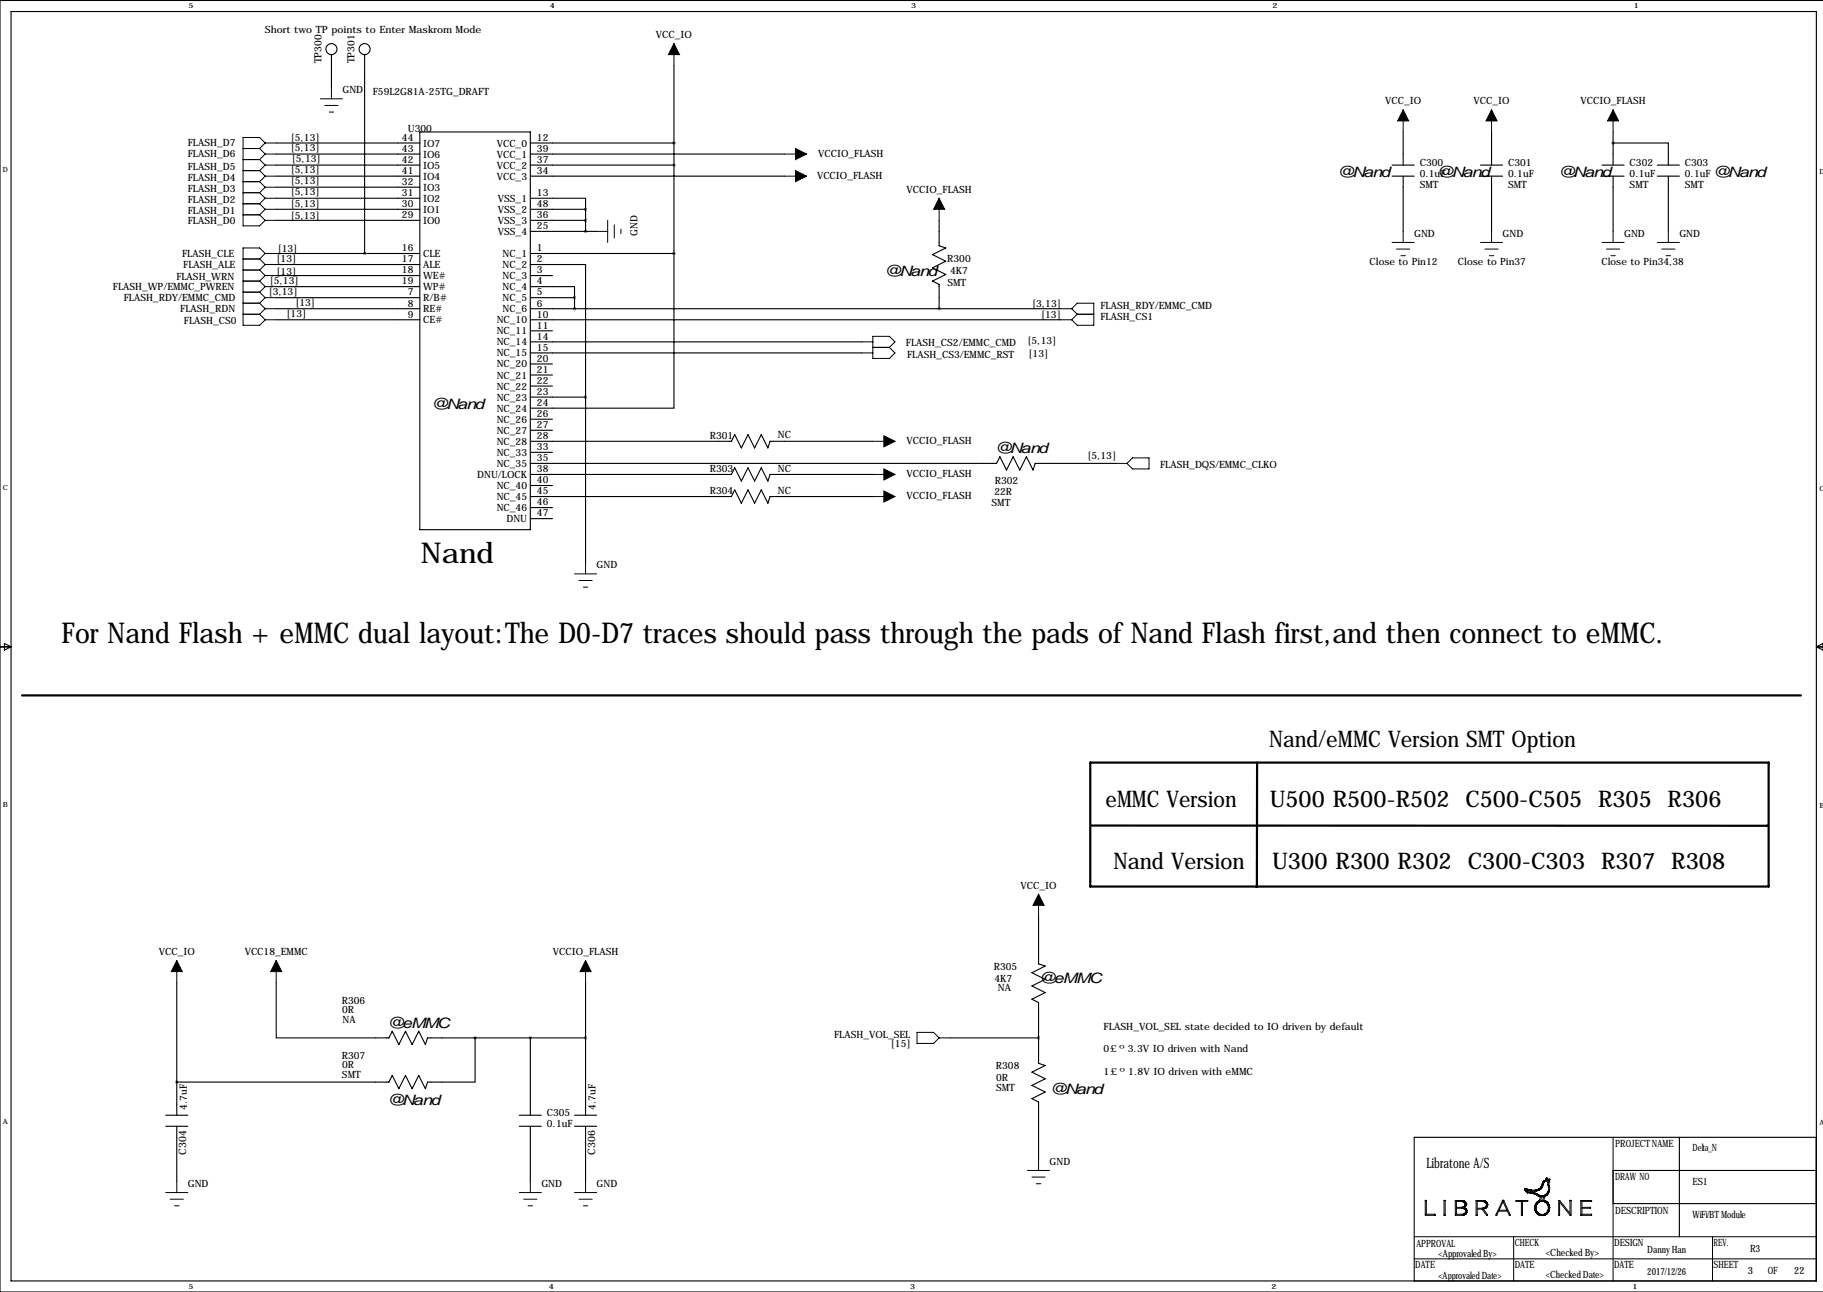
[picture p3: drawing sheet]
<svg xmlns="http://www.w3.org/2000/svg" width="419mm" height="297mm" viewBox="0 0 419 297" stroke-linecap="round" stroke-linejoin="round" font-family="sans-serif">
<defs><g id="words">
<g font-size="6.6">
<text x="96.7" y="129.4">Nand</text>
<text x="14.2" y="147.7">For Nand Flash + eMMC dual layout:The D0-D7 traces should pass through the pads of Nand Flash first,and then connect to eMMC.</text>
</g>
<g font-size="5.3">
<text x="291.7" y="171.8">Nand/eMMC Version SMT Option</text>
<text x="254.2" y="185.5">eMMC Version</text>
<text x="291.9" y="185.5">U500 R500-R502 C500-C505 R305 R306</text>
<text x="256" y="199.9">Nand Version</text>
<text x="292.5" y="199.9">U300 R300 R302 C300-C303 R307 R308</text>
</g>
<g font-size="3.3">
<text x="307.2" y="40.7">@Nand</text>
<text x="330" y="40.7">@Nand</text>
<text x="358" y="40.7">@Nand</text>
<text x="393.5" y="40.7">@Nand</text>
<text x="203" y="63.5">@Nand</text>
<text x="98.9" y="94">@Nand</text>
<text x="228.4" y="104.2">@Nand</text>
<text x="238.6" y="226.1">@eMMC</text>
<text x="88.7" y="236.2">@eMMC</text>
<text x="241.1" y="251.5">@Nand</text>
<text x="88.7" y="254">@Nand</text>
<text x="327.9" y="268.5">Libratone A/S</text>
</g>
<g font-size="2.4">
<text x="42.8" y="265.5" transform="rotate(-90 42.8 265.5)">C304</text>
<text x="136.8" y="265.5" transform="rotate(-90 136.8 265.5)">C306</text>
</g>
<g font-size="2.3">
<text x="60.9" y="7.6">Short two TP points to Enter Maskrom Mode</text>
<text x="150.8" y="8.7">VCC_IO</text>
<text x="73.9" y="14.6" transform="rotate(-90 73.9 14.6)">TP300</text>
<text x="81.5" y="14.6" transform="rotate(-90 81.5 14.6)">TP301</text>
<text x="78.7" y="21.4">GND</text>
<text x="85.7" y="21.8">F59L2G81A-25TG_DRAFT</text>
<text x="318.4" y="24">VCC_IO</text>
<text x="338.8" y="24">VCC_IO</text>
<text x="363.3" y="24">VCCIO_FLASH</text>
<text x="43.2" y="33.6">FLASH_D7</text>
<text x="66.9" y="34.7">[5,13]</text>
<text x="66.9" y="32.5">[5,13]</text>
<text x="92.4" y="34.9">43</text>
<text x="92.4" y="32.4">44</text>
<text x="93.8" y="30.3">U300</text>
<text x="97.3" y="33.7">IO7</text>
<text x="114.2" y="33.7">VCC_0</text>
<text x="123.4" y="32.4">12</text>
<text x="123.4" y="34.9">39</text>
<text x="43.2" y="41.5">FLASH_D4</text>
<text x="43.2" y="39">FLASH_D5</text>
<text x="43.2" y="36.2">FLASH_D6</text>
<text x="66.9" y="39.8">[5,13]</text>
<text x="67.1" y="37.3">[5,13]</text>
<text x="92.4" y="40">41</text>
<text x="92.4" y="37.5">42</text>
<text x="97.3" y="41.3">IO4</text>
<text x="97.3" y="38.8">IO5</text>
<text x="97.3" y="36.2">IO6</text>
<text x="114.2" y="41.3">VCC_3</text>
<text x="114.2" y="38.8">VCC_2</text>
<text x="114.2" y="36.2">VCC_1</text>
<text x="123.4" y="40">34</text>
<text x="123.4" y="37.5">37</text>
<text x="187.8" y="41.1">VCCIO_FLASH</text>
<text x="188.1" y="36.2">VCCIO_FLASH</text>
<text x="326.4" y="38.2">C300</text>
<text x="326.4" y="40.6">0.1uF</text>
<text x="346.7" y="38.2">C301</text>
<text x="346.7" y="40.6">0.1uF</text>
<text x="374.6" y="38.2">C302</text>
<text x="374.6" y="40.6">0.1uF</text>
<text x="387.3" y="38.2">C303</text>
<text x="387.3" y="40.6">0.1uF</text>
<text x="43.2" y="46.6">FLASH_D2</text>
<text x="43.2" y="44.1">FLASH_D3</text>
<text x="66.9" y="47.7">[5,13]</text>
<text x="66.9" y="44.9">[5,13]</text>
<text x="66.9" y="42.4">[5,13]</text>
<text x="92.4" y="47.6">30</text>
<text x="92.4" y="45.1">31</text>
<text x="92.4" y="42.5">32</text>
<text x="97.3" y="46.4">IO2</text>
<text x="97.3" y="43.8">IO3</text>
<text x="114.5" y="46.4">VSS_1</text>
<text x="123.4" y="45.1">13</text>
<text x="123.4" y="47.6">48</text>
<text x="208.4" y="44.3">VCCIO_FLASH</text>
<text x="326.4" y="43.1">SMT</text>
<text x="346.7" y="43.1">SMT</text>
<text x="374.6" y="43.1">SMT</text>
<text x="387.3" y="43.1">SMT</text>
<text x="43.2" y="51.4">FLASH_D0</text>
<text x="43.2" y="49.1">FLASH_D1</text>
<text x="66.9" y="50.2">[5,13]</text>
<text x="92.4" y="50.2">29</text>
<text x="97.3" y="51.5">IO0</text>
<text x="97.3" y="48.9">IO1</text>
<text x="114.5" y="51.5">VSS_3</text>
<text x="114.5" y="48.9">VSS_2</text>
<text x="123.4" y="52.7">25</text>
<text x="123.4" y="50.2">36</text>
<text x="41.9" y="59">FLASH_CLE</text>
<text x="63.9" y="57.9">[13]</text>
<text x="92.4" y="57.8">16</text>
<text x="97.3" y="59.1">CLE</text>
<text x="114.5" y="54">VSS_4</text>
<text x="115.5" y="59.1">NC_1</text>
<text x="123.4" y="57.8">1</text>
<text x="146.6" y="54.2" transform="rotate(-90 146.6 54.2)">GND</text>
<text x="325.1" y="54.5">GND</text>
<text x="345.4" y="54.5">GND</text>
<text x="373.4" y="54.5">GND</text>
<text x="386.1" y="54.5">GND</text>
<text x="40.5" y="64.4">FLASH_WRN</text>
<text x="42.1" y="61.6">FLASH_ALE</text>
<text x="62" y="65.2">[5,13]</text>
<text x="63.6" y="60.1">[13]</text>
<text x="63.6" y="63.2">[13]</text>
<text x="92.4" y="60.3">17</text>
<text x="92.4" y="62.9">18</text>
<text x="92.4" y="65.4">19</text>
<text x="97.3" y="61.6">ALE</text>
<text x="97.3" y="64.2">WE#</text>
<text x="115.5" y="61.6">NC_2</text>
<text x="115.5" y="64.2">NC_3</text>
<text x="123.4" y="60.3">2</text>
<text x="123.4" y="62.9">3</text>
<text x="123.4" y="65.4">4</text>
<text x="217.8" y="60.1">R300</text>
<text x="217.8" y="65.6">SMT</text>
<text x="218.4" y="63.1">4K7</text>
<text x="314.9" y="60.9">Close to Pin12</text>
<text x="335.2" y="60.9">Close to Pin37</text>
<text x="368.2" y="60.9">Close to Pin34,38</text>
<text x="26" y="66.7">FLASH_WP/EMMC_PWREN</text>
<text x="28.4" y="69.2">FLASH_RDY/EMMC_CMD</text>
<text x="41.5" y="71.7">FLASH_RDN</text>
<text x="61.8" y="67.8">[3,13]</text>
<text x="67.9" y="70.3">[13]</text>
<text x="93.7" y="67.9">7</text>
<text x="93.7" y="70.5">8</text>
<text x="97.3" y="69.2">R/B#</text>
<text x="97.3" y="71.8">RE#</text>
<text x="97.3" y="66.7">WP#</text>
<text x="115.5" y="66.7">NC_4</text>
<text x="115.5" y="69.2">NC_5</text>
<text x="115.5" y="71.8">NC_6</text>
<text x="123.4" y="67.9">5</text>
<text x="123.4" y="70.5">6</text>
<text x="237.3" y="70.6">[3,13]</text>
<text x="253" y="71">FLASH_RDY/EMMC_CMD</text>
<text x="42.3" y="74.5">FLASH_CS0</text>
<text x="65.9" y="72.8">[13]</text>
<text x="93.7" y="73">9</text>
<text x="97.3" y="74.3">CE#</text>
<text x="114.2" y="74.3">NC_10</text>
<text x="114.2" y="76.9">NC_11</text>
<text x="123.4" y="73">10</text>
<text x="123.4" y="75.6">11</text>
<text x="239.4" y="73.1">[13]</text>
<text x="253" y="73.5">FLASH_CS1</text>
<text x="114.2" y="79.4">NC_14</text>
<text x="114.2" y="81.9">NC_15</text>
<text x="123.4" y="78.1">14</text>
<text x="123.4" y="80.6">15</text>
<text x="123.4" y="83.2">20</text>
<text x="208.3" y="79.6">FLASH_CS2/EMMC_CMD</text>
<text x="208.5" y="82.4">FLASH_CS3/EMMC_RST</text>
<text x="236.2" y="79.2">[5,13]</text>
<text x="236.5" y="82">[13]</text>
<text x="114.2" y="84.5">NC_20</text>
<text x="114.2" y="87">NC_21</text>
<text x="114.2" y="89.6">NC_22</text>
<text x="123.4" y="85.7">21</text>
<text x="123.4" y="88.3">22</text>
<text x="114.2" y="92.1">NC_23</text>
<text x="114.2" y="94.6">NC_24</text>
<text x="123.4" y="90.8">23</text>
<text x="123.4" y="93.3">24</text>
<text x="123.4" y="95.9">26</text>
<text x="114.2" y="97.2">NC_26</text>
<text x="114.2" y="99.7">NC_27</text>
<text x="123.4" y="98.4">27</text>
<text x="123.4" y="101">28</text>
<text x="163.2" y="101">R301</text>
<text x="178.8" y="100.8">NC</text>
<text x="208.4" y="102">VCCIO_FLASH</text>
<text x="114.2" y="102.3">NC_28</text>
<text x="114.2" y="104.8">NC_33</text>
<text x="114.2" y="107.3">NC_35</text>
<text x="123.4" y="103.5">33</text>
<text x="123.4" y="106">35</text>
<text x="250" y="105.6">[5,13]</text>
<text x="266.7" y="107.6">FLASH_DQS/EMMC_CLKO</text>
<text x="109.7" y="109.9">DNU/LOCK</text>
<text x="114.2" y="112.4">NC_40</text>
<text x="123.4" y="108.6">38</text>
<text x="123.4" y="111.1">40</text>
<text x="123.4" y="113.7">45</text>
<text x="163.2" y="113.7">R304</text>
<text x="163.2" y="108.6">R303</text>
<text x="178.8" y="113.5">NC</text>
<text x="178.8" y="108.4">NC</text>
<text x="208.4" y="109.6">VCCIO_FLASH</text>
<text x="228.6" y="113.7">22R</text>
<text x="228.7" y="111.4">R302</text>
<text x="114.2" y="115">NC_45</text>
<text x="114.2" y="117.5">NC_46</text>
<text x="123.4" y="116.2">46</text>
<text x="123.4" y="118.7">47</text>
<text x="208.4" y="114.7">VCCIO_FLASH</text>
<text x="228" y="116.3">SMT</text>
<text x="116.4" y="120">DNU</text>
<text x="137.2" y="130.7">GND</text>
<text x="234.6" y="204.3">VCC_IO</text>
<text x="36.5" y="219.6">VCC_IO</text>
<text x="56.3" y="219.6">VCC18_EMMC</text>
<text x="127.1" y="219.6">VCCIO_FLASH</text>
<text x="228.4" y="223">R305</text>
<text x="228.6" y="225.7">4K7</text>
<text x="229.4" y="228">NA</text>
<text x="78.6" y="230.7">R306</text>
<text x="78.6" y="232.9">0R</text>
<text x="78.8" y="235.2">NA</text>
<text x="191.8" y="238.6">FLASH_VOL_SEL</text>
<text x="253.7" y="236.9">FLASH_VOL_SEL state decided to IO driven by default</text>
<text x="78.6" y="243.4">R307</text>
<text x="78.6" y="245.6">0R</text>
<text x="204.8" y="240.7">[15]</text>
<text x="229" y="245.8">R308</text>
<text x="253.7" y="242">0£º3.3V IO driven with Nand</text>
<text x="78.6" y="247.9">SMT</text>
<text x="229" y="250.8">SMT</text>
<text x="229" y="248.5">0R</text>
<text x="253.7" y="247.1">1£º1.8V IO driven with eMMC</text>
<text x="42.9" y="255.1" transform="rotate(-90 42.9 255.1)">4.7uF</text>
<text x="125.7" y="256.7">C305</text>
<text x="136.9" y="255.1" transform="rotate(-90 136.9 255.1)">4.7uF</text>
<text x="125.7" y="259">0.1uF</text>
<text x="371.3" y="263.8">PROJECT NAME</text>
<text x="241.3" y="267.8">GND</text>
<text x="389.1" y="264.5">Delta_N</text>
<text x="43.2" y="272.9">GND</text>
<text x="124.5" y="272.9">GND</text>
<text x="137.2" y="272.9">GND</text>
<text x="371.3" y="271.4">DRAW NO</text>
<text x="389.1" y="272.4">ES1</text>
<text x="371.3" y="279">DESCRIPTION</text>
<text x="389.1" y="280">WiFi/BT Module</text>
<text x="325.6" y="286.6">APPROVAL</text>
<text x="348.2" y="286.4">CHECK</text>
<text x="371.1" y="286.4">DESIGN</text>
<text x="394" y="286.4">REV.</text>
<text x="402.3" y="287.9">R3</text>
<text x="325.4" y="291.5">DATE</text>
<text x="330.7" y="288.9">&lt;Approvaled By&gt;</text>
<text x="330.7" y="294">&lt;Approvaled Date&gt;</text>
<text x="348.2" y="291.5">DATE</text>
<text x="355.3" y="288.7">&lt;Checked By&gt;</text>
<text x="355.3" y="293.7">&lt;Checked Date&gt;</text>
<text x="371.1" y="291.5">DATE</text>
<text x="378.7" y="288.1">Danny Han</text>
<text x="378.7" y="293.2">2017/12/26</text>
<text x="394" y="291.5">SHEET</text>
<text x="401.8" y="293">3</text>
<text x="406.4" y="293">OF</text>
<text x="412.5" y="293">22</text>
</g>
<g font-size="1.6">
<text x="43.4" y="1.9">5</text>
<text x="126.4" y="1.9">4</text>
<text x="209.5" y="1.9">3</text>
<text x="292.5" y="1.9">2</text>
<text x="375.6" y="1.9">1</text>
<text x=".7" y="39.5">D</text>
<text x="418.3" y="40">D</text>
<text x=".7" y="112.7">C</text>
<text x="418.3" y="112.9">C</text>
<text x=".7" y="185.6">B</text>
<text x="418.3" y="185.8">B</text>
<text x=".7" y="258.5">A</text>
<text x="418.3" y="258.7">A</text>
<text x="43.4" y="296.3">5</text>
<text x="126.2" y="296.3">4</text>
<text x="209.2" y="296.3">3</text>
<text x="292.3" y="296.3">2</text>
<text x="375.3" y="296.3">1</text>
</g>
</g></defs>
<g fill="none" stroke="#000" stroke-width=".23">
<path d="M154.9 10v5.1M55.9 39.2h3.8M55.9 36.7h3.8M55.9 34.1h3.8M59.7 39.2l1.3 1.3M59.7 36.7l1.3 1.3M59.7 34.1l1.3 1.3M61 32.9l-1.3-1.3h-3.8v20.3h3.8l1.3-1.2M61 38h2.5M61 38l-1.3 1.2M61 35.4h2.5M61 35.4l-1.3 1.3"/>
<path d="M61 32.9h2.5M61 32.9l-1.3 1.2M73.7 22.7h5M74.7 24.2h3M75.7 25.8h1M76.2 20.2v2.5M180.3 35.4h5.1M322.6 25.3v5M342.9 25.3v5M370.8 25.3v5M55.9 59.5h3.8M55.9 49.4h3.8"/>
<path d="M55.9 46.8h3.8M55.9 44.3h3.8M55.9 41.8h3.8M59.7 59.5l1.3 1.3M59.7 49.4l1.3 1.3M59.7 46.8l1.3 1.3M59.7 44.3l1.3 1.3M59.7 41.8l1.3 1.2M61 58.3l-1.3-1.3h-3.8v17.8h3.8l1.3-1.3M61 58.3h2.5M61 58.3l-1.3 1.2M61 40.5h2.5"/>
<path d="M61 50.7h2.5M61 48.1h2.5M61 48.1l-1.3 1.3M61 45.6h2.5M61 45.6l-1.3 1.2M61 43h2.5M61 43l-1.3 1.3M61 40.5l-1.3 1.3M137.2 53.2h2.5M139.7 50.7v5M141.2 51.7v3M142.7 52.7v1"/>
<path d="M180.3 40.5h5.1M215.9 45.6v5.1M320 55.7h5.1M321.1 57.3h3M322.1 58.8h1M322.6 53.2v2.5M340.4 55.7h5M341.4 57.3h3M342.4 58.8h1M342.9 53.2v2.5M368.3 55.7h5.1M369.3 57.3h3.1"/>
<path d="M370.3 58.8h1M370.8 53.2v2.5M381 55.7h5.1M382 57.3h3.1M383 58.8h1M383.5 53.2v2.5M55.9 72.2h3.8M55.9 69.7h3.8M55.9 67.2h3.8M55.9 62.1h3.8M55.9 64.6h3.8M59.7 67.2l1.3 1.2"/>
<path d="M59.7 69.7l1.3 1.3M59.7 72.2l1.3 1.3M59.7 62.1l1.3 1.3M59.7 64.6l1.3 1.3M61 71h2.5M61 68.4h2.5M61 68.4l-1.3 1.3M61 71l-1.3 1.2M61 73.5h2.5M61 60.8h2.5M61 60.8l-1.3 1.3M61 63.4h2.5"/>
<path d="M61 63.4l-1.3 1.2M61 65.9h2.5M61 65.9l-1.3 1.3M198.1 78.6h2.6M200.7 77.3h3.8l1.2 1.3-1.2 1.3 1.2 1.2-1.2 1.3h-3.8zM200.7 79.9h3.8M243.8 71h2.6M243.8 73.5h2.6M246.4 71l1.2 1.2M246.4 71l1.2-1.3h3.9v5.1h-3.9l-1.2-1.3M247.6 72.2h3.9M247.6 72.2l-1.2 1.3"/>
<path d="M198.1 81.1h2.6M200.7 101.5h5M200.7 109.1h5M200.7 114.2h5M256.5 106.5h2.6M260.3 105.3h3.9v2.5h-3.9l-1.2-1.3zM132.1 131.9h5.1M133.1 133.5h3M134.1 135h1M134.6 129.4v2.5M238.8 205.6v5.1M40.6 220.8v5.1"/>
<path d="M63.5 220.8v5.1M134.6 220.8v5.1M210.8 237.3h3.8l1.3 1.3-1.3 1.3h-3.8zM215.9 238.6h2.5M38.1 274.2h5.1M39.1 275.7h3.1M40.1 277.2h1M40.6 271.6v2.6M119.4 274.2h5.1M120.4 275.7h3M121.4 277.2h1M121.9 271.6v2.6"/>
<path d="M132.1 274.2h5.1M133.1 275.7h3M134.1 277.2h1M134.6 271.6v2.6M236.2 269.1h5.1M237.2 270.6h3.1M238.3 272.1h1M238.8 266.6v2.5M327.7 276h.2v3.2h1.9l.1 .2h-2.2zM327.8 276h.1M327.9 276.1h.1M332 276l.2 .1v3.3h-.2z"/>
<path d="M332.1 276h.1M334.8 276.2l1.7 .2 .3 .3-.1 .6-.6 .3h-1.3zM334.8 277.8l1.8 .1 .4 .3v.6l-.6 .4h-1.6zM336.4 276.3l.1 .1M336.5 277.6l.2 .1M336.5 277.6v.1M336.6 276.5h.1M336.6 277.6h.1M336.6 277.3h.1M336.8 279h.1M336.8 276.9h.1M336.9 276.3l-.6-.3h-1.7v3.4h1.7l.7-.2 .2-.4 .1-.5-.7-.7"/>
<path d="M336.9 276.4l.2 .2v.5l-.4 .5M336.9 276.3v.1M337.1 276.8h.1M337.1 279h.1M337.1 278h.1M339.3 276.1l1.8-.1 .7 .4 .2 .4-.2 .7-.3 .3-.5 .1 1 1.3-.1 .2h-.2l-1-1.4h-1.1v1.4h-.3zM339.6 276.2l1.8 .2 .3 .4v.5l-.6 .4-1.5 .1zM341.3 277.6v.1M341.3 276.3v.1M341.4 276.4h.1M341.7 277.6v.1M341.7 277h.1"/>
<path d="M341.7 276.3v.1M341.9 276.6h.1M341.9 277.3v.1M342 277h.1M345.4 276l.3 .1 1.5 3.3h-.2l-.4-1h-2.1l-.4 1h-.2zM345.5 276h.1M345.5 276.3l1 1.9h-1.9zM348.6 276l2.6 .1v.1h-1.2v3.2h-.2v-3.2h-1.2zM349.8 279.4h.1M350.6 273.7h.1M350.7 273.8l.3 .3M350.7 273.7v.1"/>
<path d="M350.8 273.3h.1M351 273.7l-.1-.1h.2l.1 .4 1.4 .2 1.8 .8 .8-.2 .6-.6M351 274.1l1.8 .4 1.3 .6-.2 1-.6 .4-.4 .7 .1 1.3 .7 .8M351 274.2h.1M351 273.8h.1M351.1 273.7l1.8 .2 1.1-.3 .4-.4 .5-1.4 .7-.6 .2 .3 .3-.1-.2 .3 .2 1.9-.3 .5M351.2 274.2h.1M351.5 273.7v.1M352.4 274.1v.1M352.8 277.4h.1M352.8 277.9l.1 .1M353.1 277.7h.1"/>
<path d="M353.1 274.6h.1M353.2 276.5h.1M353.2 278.4h.1M353.2 278.9h.1M353.2 277h.1M353.3 279h.1M353.4 276.8l.3-.4 .6-.2 .8 .1 .6 .5M353.4 276.8l-.3 .5v.8l.6 .9M353.4 276.8h.1M353.4 276.3v.1M353.5 273.7v.1M353.5 274.6h.1"/>
<path d="M353.7 279.3h.1M353.7 279h.1M353.9 275v.1M353.9 276.3l-.1 .1M353.9 273.3h.1M354.1 273.4h.1M354.2 279.4v.1M354.3 273.3h.1M354.4 275.2l.4-.1-.1 .9h-.5zM354.5 272.1h.1M354.5 272.9h.1M354.9 271.5v.1"/>
<path d="M354.9 271.9v.1M354.9 279.4l-.1 .1M355 271.8h.1M355.1 275.1h.1M355.1 275.1l-.2 .9 .7 .3 .5 .6v1.5l-.4 .7-.5 .3h-1.2l-.3-.1M355.2 276.3v.1M355.3 279h.1M355.4 271.5h.1M355.4 274.9h.1M355.4 271h.1M355.4 271l.3-.2 .2 .4 .4-.1-.2 .6 .2 1.9-.4 .9-.8 .5M355.4 271l-.2 .4-.4 .2-.5 1.4-.5 .4-.8 .2h-1l-1.5-.4v.2l.2 .3"/>
<path d="M355.7 276.3v.1M355.7 276.8l.3 .8-.2 .9M355.7 276.8h.1M355.8 274.6h.1M355.8 278.5v.1M355.8 278.6l-.9 .6h-.8l-.4-.2M355.8 274.1v.1M355.9 271.9h.1M355.9 274h.1M355.9 278.8h.1M355.9 276.6h.1M355.9 278.3h.1"/>
<path d="M355.9 277.1h.1M355.9 272.4h.1M355.9 274.4v.1M356 278.6h.1M356.1 271.7h.1M356.2 277.7h.1M358.3 276h.3l2.3 3v-3l.3 .1-.1 3.3h-.2l-2.4-3v3h-.2zM361.1 276h.1M363.5 276l2.4 .1v.1h-2.2v1.4h2v.2h-2v1.4h2.2v.2h-2.4zM370.8 261.5v33M325.1 284.3h92.5M325.1 289.4h92.4"/>
<path d="M348 284.3v10.2M393.7 284.3v10.2"/>
</g>
<g fill="none" stroke="#000" stroke-width=".25">
<path d="M2.5 2.7h415.1v291.8h-415.1zM76.2 12.6v7.6M83.8 12.6v45.7M154.9 15.1v43.2M419.1 .1h-419.1v296.9h419.1M63.5 32.9h33M63.5 38h33M63.5 35.4h33M96.5 30.3h25.4v91.5h-25.4zM121.9 32.9h33M121.9 38h33M121.9 35.4h58.4"/>
<path d="M320 38h5.1M322.6 30.3v7.7M340.4 38h5M342.9 30.3v7.7M368.3 38h5.1M370.8 32.9h12.7v5.1M370.8 30.3v7.7M381 38h5.1M63.5 58.3h33M63.5 45.6h33M63.5 50.7h33M63.5 48.1h33"/>
<path d="M63.5 43h33M63.5 40.5h33M121.9 45.6h12.7v2.5M121.9 58.3h33M121.9 53.2h15.3M121.9 50.7h12.7M121.9 48.1h12.7M121.9 40.5h58.4M134.6 48.1v5.1M154.9 58.3v35.5h-33M215.9 50.7v5.8l1.5 .5-3 1.5 3 1.6-3 1.5 3 1.5-3 1.5 1.5 .8v5.6M320 40.5h5.1"/>
<path d="M322.6 40.5v12.7M340.4 40.5h5M342.9 40.5v12.7M368.3 40.5h5.1M370.8 40.5v12.7M381 40.5h5.1M383.5 40.5v12.7M63.5 60.8h33M63.5 63.4h33M63.5 65.9h33M63.5 68.4h33M63.5 71h33"/>
<path d="M63.5 73.5h33M121.9 60.8h12.7v30.5M121.9 65.9h10.2v2.5M121.9 63.4h5.1M121.9 68.4h10.2M121.9 71h121.9M121.9 73.5h121.9M121.9 76.1h5.1M121.9 78.6h76.2M132.1 68.4v2.6M121.9 81.1h76.2M121.9 83.7h5.1"/>
<path d="M121.9 86.2h5.1M121.9 88.8h5.1M121.9 91.3h12.7M121.9 96.4h5.1M121.9 98.9h5.1M134.6 91.3v38.1M121.9 101.5h46.2l.8-1.6 1.5 3.1 1.6-3.1 1.5 3.1 1.5-3.1 1.5 3.1 .5-1.5h23.7M121.9 104h5.1M121.9 106.5h107.2l.8-1.5 1.5 3.1 1.5-3.1 1.5 3.1 1.6-3.1 1.5 3.1 .5-1.6h18.5M121.9 109.1h46.2l.8-1.5 1.5 3 1.6-3 1.5 3 1.5-3 1.5 3 .5-1.5h23.7M121.9 111.6h5.1M121.9 114.2h46.2l.8-1.6 1.5 3.1 1.6-3.1 1.5 3.1 1.5-3.1 1.5 3.1 .5-1.5h23.7"/>
<path d="M121.9 116.7h5.1M121.9 119.2h5.1M0 148.7h2.5M1 147.9l1.5 .8-1.5 .8zM417.6 148.7h1.5M417.6 148.7l1.5-.8v1.6zM238.8 210.7v10.9l1.5 .5-3.1 1.5 3.1 1.6-3.1 1.5 3.1 1.5-3.1 1.5 1.6 .8v14l1.5 .5-3.1 1.5 3.1 1.5-3.1 1.5 3.1 1.6-3.1 1.5 1.6 .8v13.2M40.6 225.9v30.5M63.5 225.9v12.7h25.9l.8-1.5 1.5 3 1.5-3 1.5 3 1.6-3 1.5 3 .5-1.5h36.3M109.2 238.6v10.2h-10.9l-.5 1.5-1.5-3-1.6 3-1.5-3-1.5 3-1.5-3-.8 1.5h-48.8M121.9 238.6v17.8M134.6 225.9v30.5"/>
<path d="M218.4 238.6h20.4M38.1 256.4h5.1M38.1 258.9h5.1M40.6 258.9v12.7M119.4 256.4h5.1M119.4 258.9h5.1M121.9 258.9v12.7M132.1 256.4h5.1M132.1 258.9h5.1M134.6 258.9v12.7M386.1 261.5v22.8M417.5 261.5h-92.4v33"/>
<path d="M417.6 269.1h-46.8v7.6h46.8"/>
<circle cx="76.2" cy="11.3" r="1.27"/>
<circle cx="83.8" cy="11.3" r="1.27"/>
</g>
<path d="M5.1 159.9h408.9M250.6 175.3h156v28.5h-156zM289 175.3v28.6h-.3M250.9 189.8l155.4 .1" fill="none" stroke="#000" stroke-width=".51"/>
<g fill="#000" stroke="#000" stroke-width=".23">
<path d="M154.9 10l1.3 2.6h-2.5zM182.9 34.1l2.5 1.3-2.5 1.3zM322.6 25.3l1.2 2.5h-2.5zM342.9 25.3l1.3 2.5h-2.6zM370.8 25.3l1.3 2.5h-2.5zM182.9 39.2l2.5 1.3-2.5 1.3zM215.9 45.6l1.3 2.5h-2.6zM203.2 100.2l2.5 1.3-2.5 1.2zM203.2 107.8l2.5 1.3-2.5 1.2zM203.2 112.9l2.5 1.3-2.5 1.2zM238.8 205.6l1.2 2.5h-2.5zM40.6 220.8l1.3 2.6h-2.5z"/>
<path d="M63.5 220.8l1.3 2.6h-2.6zM134.6 220.8l1.3 2.6h-2.6z"/>
</g>
<path d="M154.9 32.9a.05 .05 0 0 0 .1 0 .05 .05 0 0 0-.1 0zM154.9 58.3a.05 .05 0 0 0 .1 0 .05 .05 0 0 0-.1 0zM154.9 38a.05 .05 0 0 0 .1 0 .05 .05 0 0 0-.1 0zM40.6 248.8a.05 .05 0 0 0 .1 0 .05 .05 0 0 0-.1 0zM370.8 32.9a.05 .05 0 0 0 .1 0 .05 .05 0 0 0-.1 0zM238.7 238.6a.05 .05 0 0 0 .1 0 .05 .05 0 0 0-.1 0z" fill="#000" stroke="#000" stroke-width=".63"/>
<use href="#words"/>
</svg>
